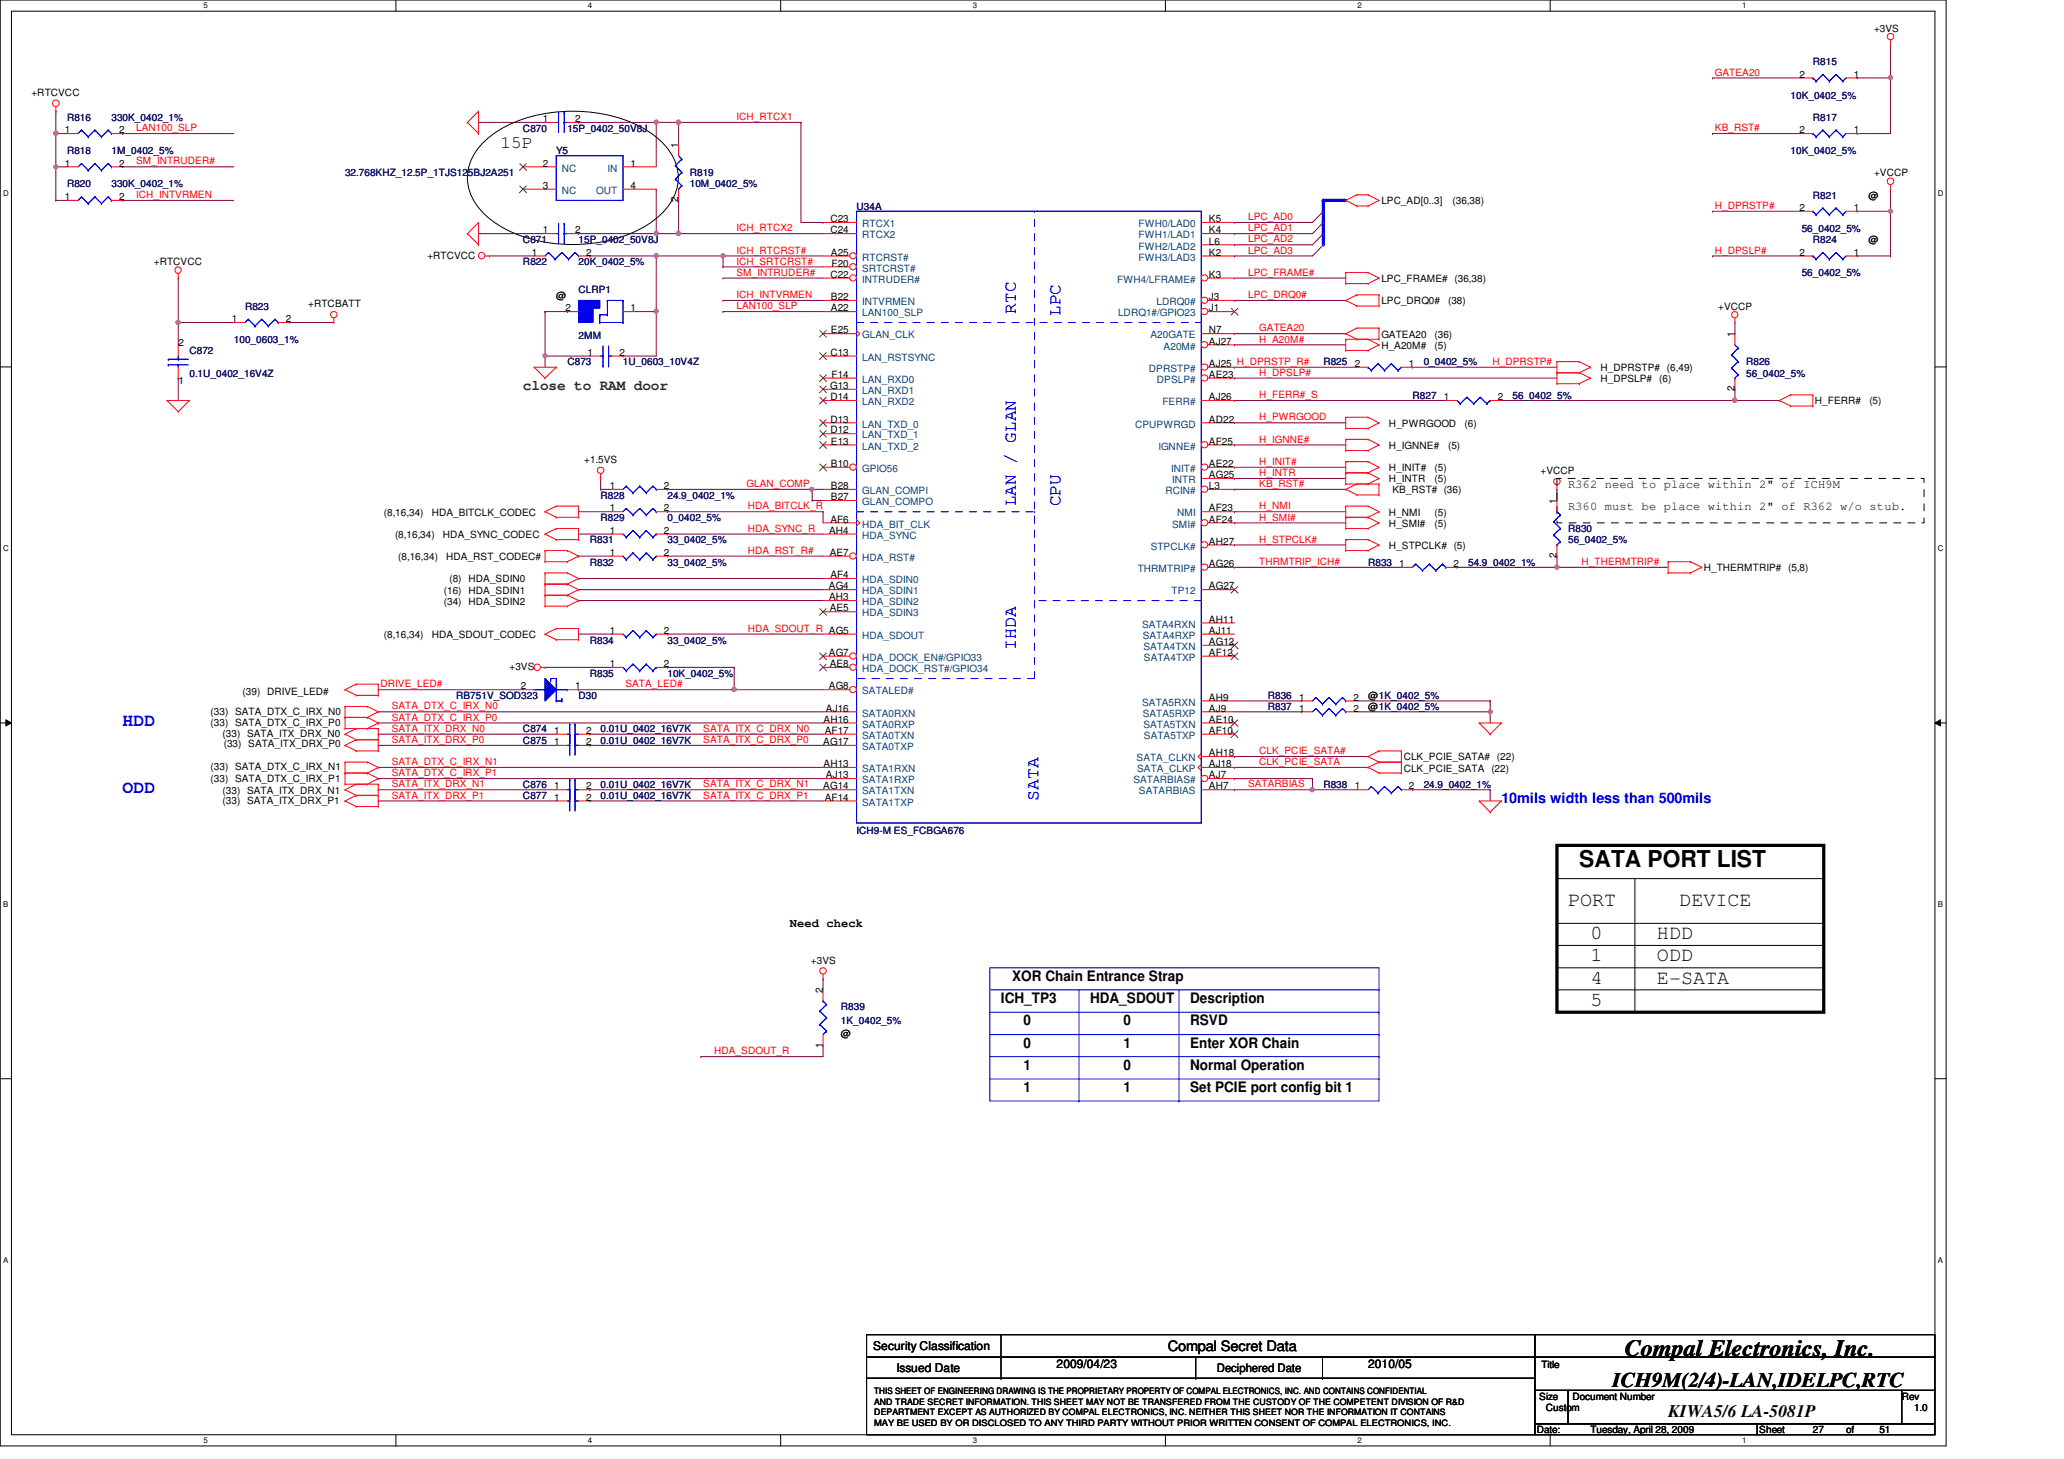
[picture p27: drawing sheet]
<svg xmlns="http://www.w3.org/2000/svg" width="297mm" height="210mm" viewBox="0 0 297 210" stroke-linecap="round" stroke-linejoin="round" font-family="sans-serif">
<defs><g id="words">
<g font-size="3.3">
<text x="227.3" y="124.8">SATA PORT LIST</text>
<text x="233.8" y="195.1">Compal Electronics, Inc.</text>
</g>
<text font-size="3" x="232.1" y="199.6">ICH9M(2/4)-LAN,IDELPC,RTC</text>
<g font-size="2.9">
<text x="225.7" y="130.3">PORT</text>
<text x="241.7" y="130.3">DEVICE</text>
<text x="228.9" y="135.1">0</text>
<text x="238.5" y="135.1">HDD</text>
<text x="228.9" y="138.3">1</text>
<text x="228.9" y="141.5">4</text>
<text x="238.5" y="138.3">ODD</text>
<text x="238.5" y="141.5">E-SATA</text>
<text x="228.9" y="144.7">5</text>
</g>
<g font-size="2.5">
<text x="72" y="21.3">15P</text>
<text x="240.1" y="203.9">KIWA5/6 LA-5081P</text>
</g>
<g font-size="2.5" fill="#00f">
<text x="146.2" y="45.1" transform="rotate(-90 146.2 45.1)">RTC</text>
<text x="152.6" y="45.5" transform="rotate(-90 152.6 45.5)">LPC</text>
<text x="146.2" y="72.8" transform="rotate(-90 146.2 72.8)">LAN / GLAN</text>
<text x="152.6" y="72.8" transform="rotate(-90 152.6 72.8)">CPU</text>
<text x="146.2" y="93.5" transform="rotate(-90 146.2 93.5)">IHDA</text>
<text x="17.6" y="104.5">HDD</text>
<text x="17.6" y="114.1">ODD</text>
<text x="149.4" y="115.2" transform="rotate(-90 149.4 115.2)">SATA</text>
</g>
<text font-size="2.1" fill="#008000" x="75.3" y="56.1">close to RAM door</text>
<text font-size="2.1" fill="#00f" x="216.1" y="115.5">10mils width less than 500mils</text>
<g font-size="2.1">
<text x="145.7" y="141.1">XOR Chain Entrance Strap</text>
<text x="144.1" y="144.3">ICH_TP3</text>
<text x="147.3" y="147.5">0</text>
<text x="156.9" y="144.3">HDA_SDOUT</text>
<text x="161.7" y="147.5">0</text>
<text x="171.3" y="147.5">RSVD</text>
<text x="171.3" y="144.3">Description</text>
<text x="147.3" y="150.7">0</text>
<text x="147.3" y="153.9">1</text>
<text x="161.7" y="153.9">0</text>
<text x="161.7" y="150.7">1</text>
<text x="171.3" y="150.7">Enter XOR Chain</text>
<text x="171.3" y="153.9">Normal Operation</text>
<text x="147.3" y="157.1">1</text>
<text x="161.7" y="157.1">1</text>
<text x="171.3" y="157.1">Set PCIE port config bit 1</text>
<text x="168.1" y="194.4">Compal Secret Data</text>
</g>
<g font-size="1.7">
<text x="225.7" y="70.2">R362 need to place within 2&quot; of ICH9M</text>
<text x="225.7" y="73.4">R360 must be place within 2&quot; of R362 w/o stub.</text>
<text x="113.7" y="133.3">Need check</text>
<text x="125.7" y="194.3">Security Classification</text>
<text x="129" y="197.3">Issued Date</text>
<text x="152.1" y="196.8">2009/04/23</text>
<text x="175.1" y="197.4">Deciphered Date</text>
<text x="196.9" y="196.8">2010/05</text>
</g>
<g font-size="1.4">
<text x="269.7" y="4.6">+3VS</text>
<text x="259" y="11.2">2</text>
<text x="266.8" y="11.2">1</text>
<text x="4.5" y="13.8">+RTCVCC</text>
<text x="78.1" y="17.6">1</text>
<text x="82.8" y="17.6">2</text>
<text x="9.4" y="19.2">1</text>
<text x="9.4" y="24">1</text>
<text x="17.1" y="19.2">2</text>
<text x="17.1" y="24">2</text>
<text x="78.1" y="24">2</text>
<text x="90.8" y="24">1</text>
<text x="97.6" y="21.3" transform="rotate(-90 97.6 21.3)">1</text>
<text x="259" y="19.2">2</text>
<text x="266.8" y="19.2">1</text>
<text x="9.4" y="28.8">1</text>
<text x="17.1" y="28.8">2</text>
<text x="78.1" y="27.2">3</text>
<text x="90.8" y="27.2">4</text>
<text x="97.6" y="29.1" transform="rotate(-90 97.6 29.1)">2</text>
<text x="198.8" y="29.4">LPC_AD[0..3]</text>
<text x="209" y="29.4">(36,38)</text>
<text x="268.9" y="28.6">@</text>
<text x="269.7" y="25.4">+VCCP</text>
<text x="78.1" y="33.6">1</text>
<text x="82.8" y="33.6">2</text>
<text x="119.5" y="32">C23</text>
<text x="119.5" y="33.6">C24</text>
<text x="174" y="32">K5</text>
<text x="174" y="33.6">K4</text>
<text x="174" y="35.2">L6</text>
<text x="259" y="30.4">2</text>
<text x="266.8" y="30.4">1</text>
<text x="268.9" y="35">@</text>
<text x="22.1" y="38.2">+RTCVCC</text>
<text x="61.5" y="37.2">+RTCVCC</text>
<text x="76.5" y="36.8">1</text>
<text x="84.4" y="36.8">2</text>
<text x="119.5" y="40">C22</text>
<text x="119.6" y="36.8">A25</text>
<text x="119.7" y="38.4">F20</text>
<text x="174" y="36.8">K2</text>
<text x="174" y="40">K3</text>
<text x="198.8" y="40.6">LPC_FRAME# (36,38)</text>
<text x="259" y="36.8">2</text>
<text x="266.8" y="36.8">1</text>
<text x="33.4" y="46.4">1</text>
<text x="41.1" y="46.4">2</text>
<text x="44.4" y="44.2">+RTCBATT</text>
<text x="80" y="43">@</text>
<text x="81.4" y="44.8">2</text>
<text x="90.8" y="44.8">1</text>
<text x="119.6" y="43.2">B22</text>
<text x="119.6" y="44.8">A22</text>
<text x="119.6" y="48">E25</text>
<text x="174" y="43.2">J3</text>
<text x="174" y="44.8">J1</text>
<text x="174" y="48">N7</text>
<text x="198.8" y="43.8">LPC_DRQ0#</text>
<text x="208.4" y="43.8">(38)</text>
<text x="247.3" y="44.6">+VCCP</text>
<text x="25.7" y="49.8">2</text>
<text x="84.5" y="51.2">1</text>
<text x="89.2" y="51.2">2</text>
<text x="119.5" y="51.2">C13</text>
<text x="174" y="49.6">AJ27</text>
<text x="174" y="52.8">AJ25 H_DPRSTP_R#</text>
<text x="195" y="52.8">2</text>
<text x="198.8" y="48.6">GATEA20</text>
<text x="198.8" y="50.2">H_A20M#</text>
<text x="202.8" y="52.8">1</text>
<text x="206.5" y="50.2">(5)</text>
<text x="206.5" y="48.6">(36)</text>
<text x="230.3" y="53.4">H_DPRSTP# (6,49)</text>
<text x="249.6" y="48.5" transform="rotate(-90 249.6 48.5)">1</text>
<text x="25.7" y="55.3">1</text>
<text x="119.5" y="56">G13</text>
<text x="119.5" y="57.6">D14</text>
<text x="119.7" y="54.4">F14</text>
<text x="174" y="54.4">AE23</text>
<text x="174" y="57.6">AJ26</text>
<text x="207.8" y="57.6">1</text>
<text x="215.6" y="57.6">2</text>
<text x="230.3" y="55">H_DPSLP#</text>
<text x="238.8" y="55">(6)</text>
<text x="249.6" y="56.3" transform="rotate(-90 249.6 56.3)">2</text>
<text x="261.2" y="58.2">H_FERR#</text>
<text x="269" y="58.2">(5)</text>
<text x="119.5" y="60.8">D13</text>
<text x="119.5" y="62.4">D12</text>
<text x="119.6" y="64">E13</text>
<text x="174" y="60.8">AD22</text>
<text x="174" y="64">AF25</text>
<text x="199.9" y="61.4">H_PWRGOOD</text>
<text x="199.9" y="64.6">H_IGNNE#</text>
<text x="208.4" y="64.6">(5)</text>
<text x="210.8" y="61.4">(6)</text>
<text x="84.1" y="66.6">+1.5VS</text>
<text x="87.8" y="70.4">1</text>
<text x="95.5" y="70.4">2</text>
<text x="119.6" y="70.4">B28</text>
<text x="119.6" y="72">B27</text>
<text x="119.6" y="67.2">B10</text>
<text x="174" y="67.2">AE22</text>
<text x="174" y="68.8">AG25</text>
<text x="174" y="70.4">L3</text>
<text x="199.9" y="67.8">H_INIT#</text>
<text x="199.9" y="69.4">H_INTR</text>
<text x="200.4" y="71">KB_RST# (36)</text>
<text x="206.5" y="67.8">(5)</text>
<text x="206.5" y="69.4">(5)</text>
<text x="221.7" y="68.2">+VCCP</text>
<text x="55.2" y="74.2">(8,16,34)</text>
<text x="56.9" y="77.4">(8,16,34)</text>
<text x="62.1" y="74.2">HDA_BITCLK_CODEC</text>
<text x="63.8" y="77.4">HDA_SYNC_CODEC</text>
<text x="87.8" y="73.6">1</text>
<text x="87.8" y="76.8">1</text>
<text x="95.5" y="73.6">2</text>
<text x="95.5" y="76.8">2</text>
<text x="119.3" y="76.8">AH4</text>
<text x="119.5" y="75.2">AF6</text>
<text x="174" y="73.6">AF23</text>
<text x="174" y="75.2">AF24</text>
<text x="199.9" y="74.2">H_NMI</text>
<text x="199.9" y="75.8">H_SMI#</text>
<text x="206.5" y="74.2">(5)</text>
<text x="206.5" y="75.8">(5)</text>
<text x="224" y="72.5" transform="rotate(-90 224 72.5)">1</text>
<text x="57.3" y="80.6">(8,16,34)</text>
<text x="64.2" y="80.6">HDA_RST_CODEC#</text>
<text x="64.7" y="83.8">(8) HDA_SDIN0</text>
<text x="87.8" y="80">1</text>
<text x="95.5" y="80">2</text>
<text x="119.4" y="80">AE7</text>
<text x="119.5" y="83.2">AF4</text>
<text x="174" y="78.4">AH27</text>
<text x="174" y="81.6">AG26</text>
<text x="199.9" y="79">H_STPCLK# (5)</text>
<text x="201.4" y="81.6">1</text>
<text x="209.2" y="81.6">2</text>
<text x="224" y="80.3" transform="rotate(-90 224 80.3)">2</text>
<text x="245.2" y="82.2">H_THERMTRIP# (5,8)</text>
<text x="63.9" y="85.4">(16) HDA_SDIN1</text>
<text x="63.9" y="87">(34) HDA_SDIN2</text>
<text x="119.3" y="84.8">AG4</text>
<text x="119.3" y="86.4">AH3</text>
<text x="119.4" y="88">AE5</text>
<text x="174" y="89.6">AH11</text>
<text x="174" y="84.8">AG27</text>
<text x="55.2" y="91.8">(8,16,34)</text>
<text x="62.1" y="91.8">HDA_SDOUT_CODEC</text>
<text x="87.8" y="91.2">1</text>
<text x="87.8" y="96">1</text>
<text x="95.5" y="91.2">2</text>
<text x="95.5" y="96">2</text>
<text x="119.3" y="94.4">AG7</text>
<text x="119.4" y="96">AE8</text>
<text x="174" y="91.2">AJ11</text>
<text x="174" y="92.8">AG12</text>
<text x="174" y="94.4">AF12</text>
<text x="34.9" y="99.9">(39) DRIVE_LED#</text>
<text x="73.3" y="96.4">+3VS</text>
<text x="75" y="99.2">2</text>
<text x="82.8" y="99.2">1</text>
<text x="119.3" y="99.2">AG8</text>
<text x="174" y="100.8">AH9</text>
<text x="187" y="100.8">1</text>
<text x="194.8" y="100.8">2</text>
<text x="196.9" y="100.6">@1K_0402_5%</text>
<text x="30.3" y="102.8">(33) SATA_DTX_C_IRX_N0</text>
<text x="30.3" y="104.4">(33) SATA_DTX_C_IRX_P0</text>
<text x="32" y="106">(33) SATA_ITX_DRX_N0</text>
<text x="32.2" y="107.4">(33) SATA_ITX_DRX_P0</text>
<text x="79.8" y="107.2">1</text>
<text x="79.8" y="105.6">1</text>
<text x="84.4" y="107.2">2</text>
<text x="84.4" y="105.6">2</text>
<text x="118.5" y="107.2">AG17</text>
<text x="118.5" y="104">AH16</text>
<text x="118.7" y="105.6">AF17</text>
<text x="118.9" y="102.4">AJ16</text>
<text x="174" y="102.4">AJ9</text>
<text x="174" y="104">AE10</text>
<text x="174" y="105.6">AF10</text>
<text x="187" y="102.4">1</text>
<text x="194.8" y="102.4">2</text>
<text x="196.9" y="102.2">@1K_0402_5%</text>
<text x="30.3" y="110.8">(33) SATA_DTX_C_IRX_N1</text>
<text x="30.3" y="112.4">(33) SATA_DTX_C_IRX_P1</text>
<text x="79.8" y="113.6">1</text>
<text x="84.4" y="113.6">2</text>
<text x="118.5" y="113.6">AG14</text>
<text x="118.5" y="110.4">AH13</text>
<text x="118.9" y="112">AJ13</text>
<text x="174" y="108.8">AH18</text>
<text x="174" y="110.4">AJ18</text>
<text x="174" y="112">AJ7</text>
<text x="174" y="113.6">AH7</text>
<text x="195" y="113.6">1</text>
<text x="202" y="109.4">CLK_PCIE_SATA# (22)</text>
<text x="202" y="111">CLK_PCIE_SATA (22)</text>
<text x="202.8" y="113.6">2</text>
<text x="32" y="114.2">(33) SATA_ITX_DRX_N1</text>
<text x="32" y="115.6">(33) SATA_ITX_DRX_P1</text>
<text x="79.8" y="115.2">1</text>
<text x="84.4" y="115.2">2</text>
<text x="118.7" y="115.2">AF14</text>
<text x="116.7" y="138.6">+3VS</text>
<text x="118.4" y="142.9" transform="rotate(-90 118.4 142.9)">2</text>
<text x="121" y="149.2">@</text>
<text x="118.4" y="150.7" transform="rotate(-90 118.4 150.7)">1</text>
<text x="221.8" y="196.8">Title</text>
<text x="221.5" y="201.4">Size</text>
<text x="222.5" y="203">Custom</text>
<text x="226.3" y="201.4">Document Number</text>
<text x="273.7" y="201.4">Rev</text>
<text x="275.5" y="203">1.0</text>
<text x="221.2" y="206.2">Date:</text>
<text x="228.9" y="206.2">Tuesday, April 28, 2009</text>
<text x="253.2" y="206.2">Sheet</text>
<text x="260.9" y="206.2">27</text>
<text x="265.7" y="206.2">of</text>
<text x="270.5" y="206.2">51</text>
</g>
<g font-size="1.4" fill="#f00">
<text x="246.8" y="10.9">GATEA20</text>
<text x="106" y="17.3">ICH_RTCX1</text>
<text x="19.6" y="23.7">SM_INTRUDER#</text>
<text x="19.6" y="18.9">LAN100_SLP</text>
<text x="246.8" y="18.9">KB_RST#</text>
<text x="19.6" y="28.5">ICH_INTVRMEN</text>
<text x="106" y="33.3">ICH_RTCX2</text>
<text x="179.6" y="31.7">LPC_AD0</text>
<text x="179.6" y="34.9">LPC_AD2</text>
<text x="179.6" y="33.3">LPC_AD1</text>
<text x="246.8" y="30.1">H_DPRSTP#</text>
<text x="106" y="39.7">SM_INTRUDER#</text>
<text x="106" y="36.5">ICH_RTCRST#</text>
<text x="106" y="38.1">ICH_SRTCRST#</text>
<text x="179.6" y="39.7">LPC_FRAME#</text>
<text x="179.6" y="36.5">LPC_AD3</text>
<text x="246.8" y="36.5">H_DPSLP#</text>
<text x="106" y="42.9">ICH_INTVRMEN</text>
<text x="106" y="44.5">LAN100_SLP</text>
<text x="179.6" y="42.9">LPC_DRQ0#</text>
<text x="181.2" y="47.7">GATEA20</text>
<text x="181.2" y="49.3">H_A20M#</text>
<text x="214.8" y="52.5">H_DPRSTP#</text>
<text x="181.2" y="54.1">H_DPSLP#</text>
<text x="181.2" y="57.3">H_FERR#_S</text>
<text x="181.2" y="63.7">H_IGNNE#</text>
<text x="181.2" y="60.5">H_PWRGOOD</text>
<text x="107.4" y="70.1">GLAN_COMP</text>
<text x="181.2" y="66.9">H_INIT#</text>
<text x="181.2" y="68.5">H_INTR</text>
<text x="181.2" y="70.1">KB_RST#</text>
<text x="107.6" y="76.5">HDA_SYNC_R</text>
<text x="107.6" y="73.3">HDA_BITCLK_R</text>
<text x="181.2" y="74.9">H_SMI#</text>
<text x="181.2" y="73.3">H_NMI</text>
<text x="107.6" y="79.7">HDA_RST_R#</text>
<text x="181.2" y="78.1">H_STPCLK#</text>
<text x="181.2" y="81.3">THRMTRIP_ICH#</text>
<text x="227.6" y="81.3">H_THERMTRIP#</text>
<text x="107.6" y="90.9">HDA_SDOUT_R AG5</text>
<text x="54.8" y="98.9">DRIVE_LED#</text>
<text x="90" y="98.9">SATA_LED#</text>
<text x="56.4" y="102.1">SATA_DTX_C_IRX_N0</text>
<text x="56.4" y="103.7">SATA_DTX_C_IRX_P0</text>
<text x="56.4" y="106.9">SATA_ITX_DRX_P0</text>
<text x="56.4" y="105.3">SATA_ITX_DRX_N0</text>
<text x="101.2" y="105.3">SATA_ITX_C_DRX_N0</text>
<text x="101.2" y="106.9">SATA_ITX_C_DRX_P0</text>
<text x="56.4" y="113.3">SATA_ITX_DRX_N1</text>
<text x="56.4" y="110.1">SATA_DTX_C_IRX_N1</text>
<text x="56.4" y="111.7">SATA_DTX_C_IRX_P1</text>
<text x="101.2" y="113.3">SATA_ITX_C_DRX_N1</text>
<text x="179.6" y="113.3">SATARBIAS</text>
<text x="181.2" y="108.5">CLK_PCIE_SATA#</text>
<text x="181.2" y="110.1">CLK_PCIE_SATA</text>
<text x="56.4" y="114.9">SATA_ITX_DRX_P1</text>
<text x="101.2" y="114.9">SATA_ITX_C_DRX_P1</text>
<text x="102.8" y="151.7">HDA_SDOUT_R</text>
</g>
<g font-size="1.4" fill="#000080">
<text x="260.9" y="9.4">R815</text>
<text x="9.6" y="17.4">R816</text>
<text x="16" y="17.4">330K_0402_1%</text>
<text x="257.7" y="14.2">10K_0402_5%</text>
<text x="260.9" y="17.4">R817</text>
<text x="9.6" y="22.2">R818</text>
<text x="16" y="22.2">1M_0402_5%</text>
<text x="75.3" y="19">C870</text>
<text x="80" y="22.2">Y5</text>
<text x="81.7" y="19">15P_0402_50V8J</text>
<text x="257.7" y="22.2">10K_0402_5%</text>
<text x="9.6" y="27">R820</text>
<text x="16" y="27">330K_0402_1%</text>
<text x="49.7" y="25.4">32.768KHZ_12.5P_1TJS125BJ2A251</text>
<text x="99.3" y="25.4">R819</text>
<text x="99.3" y="27">10M_0402_5%</text>
<text x="260.9" y="28.6">R821</text>
<text x="75.3" y="35">C871</text>
<text x="83.3" y="35">15P_0402_50V8J</text>
<text x="123.3" y="30.2">U34A</text>
<text x="259.3" y="33.4">56_0402_5%</text>
<text x="260.9" y="35">R824</text>
<text x="75.3" y="38.2">R822</text>
<text x="83.3" y="38.2">20K_0402_5%</text>
<text x="259.3" y="39.8">56_0402_5%</text>
<text x="35.3" y="44.6">R823</text>
<text x="83.3" y="42.2">CLRP1</text>
<text x="27.3" y="51">C872</text>
<text x="33.7" y="49.4">100_0603_1%</text>
<text x="81.7" y="52.6">C873</text>
<text x="83.3" y="48.7">2MM</text>
<text x="89.7" y="52.6">1U_0603_10V4Z</text>
<text x="190.5" y="52.6">R825</text>
<text x="204.9" y="52.6">0_0402_5%</text>
<text x="251.3" y="52.6">R826</text>
<text x="27.3" y="54.2">0.1U_0402_16V4Z</text>
<text x="203.3" y="57.4">R827</text>
<text x="217.7" y="57.4">56_0402_5%</text>
<text x="251.3" y="54.2">56_0402_5%</text>
<text x="86.4" y="71.8">R828</text>
<text x="96.1" y="71.8">24.9_0402_1%</text>
<text x="86.4" y="75">R829</text>
<text x="96.1" y="75">0_0402_5%</text>
<text x="225.7" y="76.6">R830</text>
<text x="84.9" y="81.4">R832</text>
<text x="84.9" y="78.2">R831</text>
<text x="96.1" y="81.4">33_0402_5%</text>
<text x="96.1" y="78.2">33_0402_5%</text>
<text x="196.9" y="81.4">R833</text>
<text x="211.3" y="81.4">54.9_0402_1%</text>
<text x="225.7" y="78.2">56_0402_5%</text>
<text x="84.9" y="92.6">R834</text>
<text x="96.1" y="92.6">33_0402_5%</text>
<text x="65.7" y="100.6">RB751V_SOD323</text>
<text x="83.3" y="100.6">D30</text>
<text x="84.9" y="97.4">R835</text>
<text x="96.1" y="97.4">10K_0402_5%</text>
<text x="182.5" y="100.6">R836</text>
<text x="75.3" y="107">C875</text>
<text x="75.3" y="105.4">C874</text>
<text x="86.4" y="107">0.01U_0402_16V7K</text>
<text x="86.4" y="105.4">0.01U_0402_16V7K</text>
<text x="182.5" y="102.2">R837</text>
<text x="75.3" y="113.4">C876</text>
<text x="86.4" y="113.4">0.01U_0402_16V7K</text>
<text x="190.5" y="113.4">R838</text>
<text x="204.9" y="113.4">24.9_0402_1%</text>
<text x="75.3" y="115">C877</text>
<text x="86.4" y="115">0.01U_0402_16V7K</text>
<text x="123.3" y="119.9">ICH9-M ES_FCBGA676</text>
<text x="121" y="145.4">R839</text>
<text x="121" y="147.3">1K_0402_5%</text>
</g>
<g font-size="1.4" fill="#004080">
<text x="80.9" y="27.9">NC</text>
<text x="80.9" y="24.7">NC</text>
<text x="85.8" y="27.9">OUT</text>
<text x="87.4" y="24.7">IN</text>
<text x="124.1" y="32.7">RTCX1</text>
<text x="124.1" y="34.3">RTCX2</text>
<text x="163.9" y="32.7">FWH0/LAD0</text>
<text x="163.9" y="34.3">FWH1/LAD1</text>
<text x="163.9" y="35.9">FWH2/LAD2</text>
<text x="124.1" y="37.5">RTCRST#</text>
<text x="124.1" y="39.1">SRTCRST#</text>
<text x="124.1" y="40.7">INTRUDER#</text>
<text x="160.8" y="40.7">FWH4/LFRAME#</text>
<text x="163.9" y="37.5">FWH3/LAD3</text>
<text x="124.1" y="43.9">INTVRMEN</text>
<text x="124.1" y="45.5">LAN100_SLP</text>
<text x="160.9" y="45.5">LDRQ1#/GPIO23</text>
<text x="166.5" y="43.9">LDRQ0#</text>
<text x="124.1" y="48.7">GLAN_CLK</text>
<text x="124.1" y="51.9">LAN_RSTSYNC</text>
<text x="165.4" y="53.5">DPRSTP#</text>
<text x="165.6" y="48.7">A20GATE</text>
<text x="167.5" y="50.3">A20M#</text>
<text x="124.1" y="55.1">LAN_RXD0</text>
<text x="124.1" y="56.7">LAN_RXD1</text>
<text x="124.1" y="58.3">LAN_RXD2</text>
<text x="166.5" y="55.1">DPSLP#</text>
<text x="167.3" y="58.3">FERR#</text>
<text x="124.1" y="61.5">LAN_TXD_0</text>
<text x="124.1" y="63.1">LAN_TXD_1</text>
<text x="124.1" y="64.7">LAN_TXD_2</text>
<text x="163.4" y="61.5">CPUPWRGD</text>
<text x="166.7" y="64.7">IGNNE#</text>
<text x="124.1" y="71.1">GLAN_COMPI</text>
<text x="124.1" y="67.9">GPIO56</text>
<text x="167.7" y="71.1">RCIN#</text>
<text x="168.6" y="67.9">INIT#</text>
<text x="168.7" y="69.5">INTR</text>
<text x="124.1" y="72.7">GLAN_COMPO</text>
<text x="124.1" y="75.9">HDA_BIT_CLK</text>
<text x="124.1" y="77.5">HDA_SYNC</text>
<text x="168.7" y="75.9">SMI#</text>
<text x="169.4" y="74.3">NMI</text>
<text x="124.1" y="80.7">HDA_RST#</text>
<text x="124.1" y="83.9">HDA_SDIN0</text>
<text x="163.7" y="82.3">THRMTRIP#</text>
<text x="165.6" y="79.1">STPCLK#</text>
<text x="124.1" y="85.5">HDA_SDIN1</text>
<text x="124.1" y="87.1">HDA_SDIN2</text>
<text x="124.1" y="88.7">HDA_SDIN3</text>
<text x="168.6" y="85.5">TP12</text>
<text x="124.1" y="91.9">HDA_SDOUT</text>
<text x="124.1" y="95.1">HDA_DOCK_EN#/GPIO33</text>
<text x="164.4" y="90.3">SATA4RXN</text>
<text x="164.5" y="91.9">SATA4RXP</text>
<text x="164.5" y="93.5">SATA4TXN</text>
<text x="164.6" y="95.1">SATA4TXP</text>
<text x="124.1" y="96.7">HDA_DOCK_RST#/GPIO34</text>
<text x="124.1" y="99.9">SATALED#</text>
<text x="164.4" y="101.5">SATA5RXN</text>
<text x="124.1" y="103.1">SATA0RXN</text>
<text x="124.1" y="104.7">SATA0RXP</text>
<text x="124.1" y="106.3">SATA0TXN</text>
<text x="124.1" y="107.9">SATA0TXP</text>
<text x="164.5" y="103.1">SATA5RXP</text>
<text x="164.5" y="104.7">SATA5TXN</text>
<text x="164.6" y="106.3">SATA5TXP</text>
<text x="124.1" y="111.1">SATA1RXN</text>
<text x="124.1" y="112.7">SATA1RXP</text>
<text x="163.1" y="112.7">SATARBIAS#</text>
<text x="163.6" y="109.5">SATA_CLKN</text>
<text x="163.7" y="111.1">SATA_CLKP</text>
<text x="124.1" y="114.3">SATA1TXN</text>
<text x="124.1" y="115.9">SATA1TXP</text>
<text x="163.9" y="114.3">SATARBIAS</text>
</g>
<g font-size="1.3">
<text x="125.8" y="203.6">DEPARTMENT EXCEPT AS AUTHORIZED BY COMPAL ELECTRONICS, INC. NEITHER THIS SHEET NOR THE INFORMATION IT CONTAINS</text>
<text x="125.8" y="200.6">THIS SHEET OF ENGINEERING DRAWING IS THE PROPRIETARY PROPERTY OF COMPAL ELECTRONICS, INC. AND CONTAINS CONFIDENTIAL</text>
<text x="125.8" y="202.1">AND TRADE SECRET INFORMATION. THIS SHEET MAY NOT BE TRANSFERED FROM THE CUSTODY OF THE COMPETENT DIVISION OF R&amp;D</text>
<text x="125.8" y="205.1">MAY BE USED BY OR DISCLOSED TO ANY THIRD PARTY WITHOUT PRIOR WRITTEN CONSENT OF COMPAL ELECTRONICS, INC.</text>
</g>
<g font-size="1.1">
<text x="29.3" y="1.1">5</text>
<text x="84.6" y="1.1">4</text>
<text x="140" y="1.1">3</text>
<text x="195.4" y="1.1">2</text>
<text x="250.7" y="1.1">1</text>
<text x=".5" y="28.2">D</text>
<text x="278.9" y="28.2">D</text>
<text x=".5" y="79.3">C</text>
<text x="278.9" y="79.3">C</text>
<text x=".5" y="130.6">B</text>
<text x="278.9" y="130.6">B</text>
<text x=".5" y="181.7">A</text>
<text x="278.9" y="181.7">A</text>
<text x="29.3" y="207.6">5</text>
<text x="84.6" y="207.6">4</text>
<text x="140" y="207.6">3</text>
<text x="195.4" y="207.6">2</text>
<text x="250.7" y="207.6">1</text>
</g>
</g></defs>
<path d="M0 0h280.1v208h-280.1zM1.6 1.6h276.9v204.8h-276.9z" fill="none" stroke="#000" stroke-width=".14"/>
<g fill="#fff">
<path d="M29.3 .2h.6v1.2h-.6z"/>
<path d="M29.3 206.6h.6v1.2h-.6z"/>
</g>
<path d="M57 0v1.6M57 206.4v1.6" fill="none" stroke="#000" stroke-width=".14"/>
<g fill="#fff">
<path d="M84.6 .2h.6v1.2h-.6z"/>
<path d="M84.6 206.6h.6v1.2h-.6z"/>
</g>
<path d="M112.3 0v1.6M112.3 206.4v1.6" fill="none" stroke="#000" stroke-width=".14"/>
<g fill="#fff">
<path d="M140 .2h.6v1.2h-.6z"/>
<path d="M140 206.6h.6v1.2h-.6z"/>
</g>
<path d="M167.7 0v1.6M167.7 206.4v1.6" fill="none" stroke="#000" stroke-width=".14"/>
<g fill="#fff">
<path d="M195.4 .2h.6v1.2h-.6z"/>
<path d="M195.4 206.6h.6v1.2h-.6z"/>
</g>
<path d="M223.1 0v1.6M223.1 206.4v1.6" fill="none" stroke="#000" stroke-width=".14"/>
<g fill="#fff">
<path d="M250.7 .2h.6v1.2h-.6z"/>
<path d="M250.7 206.6h.6v1.2h-.6z"/>
<path d="M.5 27.2h.7v1.2h-.7z"/>
<path d="M278.9 27.2h.8v1.2h-.8z"/>
<path d="M.5 78.4h.7v1.1h-.7z"/>
<path d="M278.9 78.4h.8v1.1h-.8z"/>
</g>
<path d="M0 52.8h1.6M278.5 52.8h1.6" fill="none" stroke="#000" stroke-width=".14"/>
<g fill="#fff">
<path d="M.5 129.6h.7v1.2h-.7z"/>
<path d="M278.9 129.6h.7v1.2h-.7z"/>
</g>
<path d="M0 104h1.6M.8 103.5l.8 .5-.8 .4zM278.5 104l.8-.5v.9zM278.5 104h1.6" fill="none" stroke="#000" stroke-width=".14"/>
<path d="M.8 103.5l.8 .5-.8 .4zM278.5 104l.8-.5v.9z" fill="#000"/>
<g fill="#fff">
<path d="M.5 180.8h.7v1.1h-.7z"/>
<path d="M278.9 180.8h.7v1.1h-.7z"/>
</g>
<path d="M0 155.2h1.6M278.5 155.2h1.6" fill="none" stroke="#000" stroke-width=".14"/>
<g fill="none" stroke="#800040" stroke-width=".14">
<path d="M104.1 40h.1M104.1 40h14.3M177.7 49.6h.1M177.7 40h.1M177.7 52.8h.1M177.7 48h.1M177.7 49.6h16M177.7 40h16M177.7 52.8h17.6M177.7 48h16M203.3 52.8h.1M203.3 52.8h20.8"/>
<path d="M177.7 67.2h.1M177.7 64h.1M177.7 68.8h.1M177.7 75.2h.1M177.7 73.6h.1M177.7 78.4h.1M177.7 60.8h.1M177.7 67.2h16M177.7 64h16M177.7 68.8h16M177.7 75.2h16M177.7 73.6h16"/>
<path d="M177.7 78.4h16M177.7 60.8h16M177.7 81.6h.1M177.7 81.6h24M224.1 81.6h.1M224.1 81.6h16"/>
</g>
<circle cx="224.1" cy="81.6" r=".31" fill="#f0f"/>
<circle cx="224.1" cy="81.6" r=".31" fill="none" stroke="#f0f" stroke-width=".14"/>
<g fill="none" stroke="#800040" stroke-width=".14">
<path d="M96.1 76.8h.1M96.1 73.6h.1M96.1 76.8h22.3M96.1 73.6h22.3M116.9 70.4h.1M116.9 70.4h1.5M118.4 73.6h.1M118.4 73.6v1.6M78.4 96h.1M78.4 96h9.6M83.3 91.2h.1M83.3 91.2h4.7"/>
<path d="M96.1 91.2h.1M96.1 80h.1M96.1 91.2h22.3M96.1 80h22.3M100.9 152h.1M118.4 150.4h.1M118.4 140.8h.1M118.4 140.8v1.6M118.4 150.4v1.6h-17.5"/>
</g>
<circle cx="116.8" cy="70.4" r=".3" fill="#f0f"/>
<circle cx="116.8" cy="70.4" r=".3" fill="none" stroke="#f0f" stroke-width=".14"/>
<g fill="none" stroke="#800040" stroke-width=".14">
<path d="M104.1 43.2h.1M104.1 43.2h14.3M177.7 54.4h.1M177.7 54.4h46.4M96.1 70.4h.1M96.1 70.4h20.8M116.9 72h.1M116.9 70.4h.1M116.9 72h1.5M116.9 70.4v1.6M177.7 70.4h.1M177.7 70.4h16"/>
<path d="M177.7 112h.1M177.7 112h11.2M188.9 113.6h.1M188.9 113.6h6.4"/>
</g>
<circle cx="188.8" cy="113.6" r=".31" fill="#f0f"/>
<circle cx="188.8" cy="113.6" r=".31" fill="none" stroke="#f0f" stroke-width=".14"/>
<g fill="none" stroke="#800040" stroke-width=".14">
<path d="M8 16h.1M8 19.2h.1M8 16v8M17.6 19.2h.1M17.6 19.2h16.1M8 28.8h.1M8 28.8h1.6M17.6 28.8h.1M17.6 24h.1M17.6 28.8h16.1M17.6 24h16.1M104.1 44.8h.1"/>
<path d="M104.1 44.8h14.3M177.7 43.2h.1M177.7 43.2h16M96.1 96h.1M96.1 96h9.6M177.7 113.6h.1M177.7 108.8h.1M177.7 108.8h19.2M188.9 112h.1M188.9 112v1.6h-11.2"/>
</g>
<circle cx="8" cy="19.2" r=".3" fill="#f0f"/>
<circle cx="8" cy="19.2" r=".3" fill="none" stroke="#f0f" stroke-width=".14"/>
<path d="M8 19.2h.1M8 19.2h1.6" fill="none" stroke="#800040" stroke-width=".14"/>
<circle cx="8" cy="19.2" r=".3" fill="#f0f"/>
<circle cx="8" cy="19.2" r=".3" fill="none" stroke="#f0f" stroke-width=".14"/>
<path d="M8 24h.1M8 24h1.6M8 24v4.8M70.4 36.8h.1M70.4 36.8h6.5" fill="none" stroke="#800040" stroke-width=".14"/>
<circle cx="8" cy="24" r=".3" fill="#f0f"/>
<circle cx="8" cy="24" r=".3" fill="none" stroke="#f0f" stroke-width=".14"/>
<path d="M104.1 36.8h.1M104.1 36.8h14.3" fill="none" stroke="#800040" stroke-width=".14"/>
<circle cx="104.1" cy="36.8" r=".3" fill="#f0f"/>
<circle cx="104.1" cy="36.8" r=".3" fill="none" stroke="#f0f" stroke-width=".14"/>
<path d="M78.4 51.2h.1M78.4 51.2v1.6" fill="none" stroke="#800040" stroke-width=".14"/>
<circle cx="78.4" cy="51.2" r=".3" fill="#f0f"/>
<circle cx="78.4" cy="51.2" r=".3" fill="none" stroke="#f0f" stroke-width=".14"/>
<path d="M94.4 44.8h.1M94.4 44.8v6.4M203.3 113.6h.1M203.3 113.6h11.2" fill="none" stroke="#800040" stroke-width=".14"/>
<circle cx="94.4" cy="44.8" r=".3" fill="#f0f"/>
<circle cx="94.4" cy="44.8" r=".3" fill="none" stroke="#f0f" stroke-width=".14"/>
<path d="M84.9 36.8h.1M84.9 36.8h9.5M104.1 38.4h.1M104.1 38.4h14.3M89.7 51.2h.1M89.7 51.2h4.7M105.7 99.2h.1M105.7 99.2h12.7" fill="none" stroke="#800040" stroke-width=".14"/>
<circle cx="105.6" cy="99.2" r=".31" fill="#f0f"/>
<circle cx="105.6" cy="99.2" r=".31" fill="none" stroke="#f0f" stroke-width=".14"/>
<path d="M246.5 30.4h.1M246.5 36.8h.1M246.5 30.4h12.8M246.5 36.8h12.8M267.3 30.4h.1M267.3 36.8h.1M267.3 36.8h4.8M272.1 27.2h.1M272.1 27.2v3.2h-4.8M177.7 100.8h9.6M187.3 100.8h.1" fill="none" stroke="#800040" stroke-width=".14"/>
<circle cx="272.1" cy="30.4" r=".3" fill="#f0f"/>
<circle cx="272.1" cy="30.4" r=".3" fill="none" stroke="#f0f" stroke-width=".14"/>
<path d="M177.7 32h.1M177.7 36.8h.1M177.7 35.2h.1M177.7 32h11.2M177.7 36.8h11.2M177.7 35.2h11.2" fill="none" stroke="#800040" stroke-width=".14"/>
<path d="M190.5 28.8h3.2" fill="none" stroke="#00f" stroke-width=".47"/>
<circle cx="190.5" cy="28.8" r=".23" fill="#00f"/>
<path d="M246.5 19.2h.1M246.5 11.2h.1M246.5 19.2h12.8M246.5 11.2h12.8M267.3 19.2h.1M267.3 11.2h.1M267.3 11.2h4.8M272.1 11.2h.1M272.1 6.4h.1M272.1 6.4v12.8h-4.8M177.7 33.6h.1M177.7 33.6h11.2" fill="none" stroke="#800040" stroke-width=".14"/>
<circle cx="272.1" cy="11.2" r=".3" fill="#f0f"/>
<circle cx="272.1" cy="11.2" r=".3" fill="none" stroke="#f0f" stroke-width=".14"/>
<path d="M25.7 46.4h.1M25.7 46.4v3.2" fill="none" stroke="#800040" stroke-width=".14"/>
<circle cx="25.6" cy="46.4" r=".31" fill="#f0f"/>
<circle cx="25.6" cy="46.4" r=".31" fill="none" stroke="#f0f" stroke-width=".14"/>
<g fill="none" stroke="#800040" stroke-width=".14">
<path d="M94.4 36.8h.1M94.4 33.6h.1M94.4 36.8h9.7M94.4 33.6h3.3M104.1 36.8h.1M104.1 36.8v1.6M25.7 46.4h.1M25.7 54.4h.1M25.7 40h.1M25.7 46.4h8M25.7 40v6.4M25.7 54.4v3.2"/>
<path d="M41.7 46.4h.1M41.7 46.4h6.3M78.4 44.8h.1M78.4 51.2h.1M78.4 44.8v6.4M78.4 51.2h6.5M86.4 68.8h.1M86.4 70.4h.1M86.4 68.8v1.6M86.4 70.4h1.6M54.4 102.4h.1M54.4 104h.1"/>
<path d="M54.4 107.2h.1M54.4 105.6h.1M54.4 115.2h.1M54.4 113.6h.1M54.4 110.4h.1M54.4 112h.1M54.4 110.4h64M54.4 102.4h64M54.4 104h64M54.4 105.6h25.6M54.4 107.2h25.6M54.4 115.2h25.6"/>
<path d="M54.4 113.6h25.6M54.4 112h64M84.9 105.6h.1M84.9 107.2h.1M84.9 113.6h.1M84.9 115.2h.1M84.9 105.6h33.5M84.9 107.2h33.5M84.9 115.2h33.5M84.9 113.6h33.5M177.7 110.4h.1M177.7 110.4h19.2"/>
<path d="M214.5 113.6h.1M214.5 113.6v1.6"/>
</g>
<circle cx="94.4" cy="33.6" r=".31" fill="#f0f"/>
<circle cx="94.4" cy="33.6" r=".31" fill="none" stroke="#f0f" stroke-width=".14"/>
<path d="M97.7 17.6h.1M97.7 17.6h17.6M94.4 27.2h.1M94.4 27.2v6.4M97.7 33.6h.1M97.7 33.6h20.7" fill="none" stroke="#800040" stroke-width=".14"/>
<circle cx="97.6" cy="33.6" r=".32" fill="#f0f"/>
<circle cx="97.6" cy="33.6" r=".32" fill="none" stroke="#f0f" stroke-width=".14"/>
<path d="M94.4 17.6h.1M94.4 17.6h3.3M115.3 17.6h.1M115.3 17.6v14.4" fill="none" stroke="#800040" stroke-width=".14"/>
<circle cx="97.6" cy="17.6" r=".32" fill="#f0f"/>
<circle cx="97.6" cy="17.6" r=".32" fill="none" stroke="#f0f" stroke-width=".14"/>
<circle cx="94.4" cy="17.6" r=".31" fill="#f0f"/>
<circle cx="94.4" cy="17.6" r=".31" fill="none" stroke="#f0f" stroke-width=".14"/>
<g fill="none" stroke="#800040" stroke-width=".14">
<path d="M68.9 17.6h.1M68.9 17.6h9.5M83.3 17.6h.1M83.3 17.6h11.1M94.4 17.6h.1M94.4 17.6v6.4M97.7 17.6h.1M97.7 17.6v3.2M68.9 33.6h.1M68.9 33.6h9.5M83.3 33.6h.1M83.3 33.6h11.1"/>
<path d="M97.7 28.8h.1M97.7 28.8v4.8M115.3 32h3.1M118.4 32h.1M177.7 102.4h9.6M187.3 102.4h.1M195.3 102.4h19.2M195.3 100.8h19.2M214.5 102.4h.1M214.5 100.8h.1M214.5 102.4v1.6"/>
</g>
<circle cx="214.5" cy="102.4" r=".3" fill="#f0f"/>
<circle cx="214.5" cy="102.4" r=".3" fill="none" stroke="#f0f" stroke-width=".14"/>
<path d="M94.4 36.8h.1M94.4 36.8v8M78.4 44.8h3.3M81.7 44.8h.1M91.3 44.8h3.1M94.4 44.8h.1M214.5 100.8h.1M214.5 100.8v1.6" fill="none" stroke="#800040" stroke-width=".14"/>
<circle cx="94.4" cy="36.8" r=".3" fill="#f0f"/>
<circle cx="94.4" cy="36.8" r=".3" fill="none" stroke="#f0f" stroke-width=".14"/>
<g fill="none" stroke="#800040" stroke-width=".14">
<path d="M177.7 57.6h.1M177.7 57.6h30.4M216.1 57.6h33.6M249.7 57.6h.1M83.3 73.6h.1M83.3 76.8h.1M83.3 73.6h4.7M83.3 76.8h4.7M83.3 83.2h.1M83.3 80h.1M83.3 99.2h.1M83.3 84.8h.1"/>
<path d="M83.3 86.4h.1M83.3 83.2h35.1M83.3 80h4.7M83.3 84.8h35.1M83.3 86.4h35.1M105.7 96h.1M105.7 96v3.2h-22.4"/>
</g>
<circle cx="249.7" cy="57.6" r=".32" fill="#f0f"/>
<circle cx="249.7" cy="57.6" r=".32" fill="none" stroke="#f0f" stroke-width=".14"/>
<path d="M249.7 57.6h.1M249.7 48h.1M249.7 57.6h6.4M249.7 46.4v1.6M224.1 72h.1M224.1 70.4v1.6M54.4 99.2h.1M54.4 99.2h20.9M209.7 81.6h.1M224.1 80h.1M224.1 80v1.6h-14.4" fill="none" stroke="#800040" stroke-width=".14"/>
<path d="M190.5 33.6v1.6" fill="none" stroke="#00f" stroke-width=".47"/>
<circle cx="190.5" cy="33.6" r=".23" fill="#00f"/>
<path d="M272.1 36.8h.1M272.1 30.4v6.4" fill="none" stroke="#800040" stroke-width=".14"/>
<path d="M190.5 30.4v1.6" fill="none" stroke="#00f" stroke-width=".47"/>
<circle cx="190.5" cy="30.4" r=".23" fill="#00f"/>
<path d="M190.5 32v1.6" fill="none" stroke="#00f" stroke-width=".47"/>
<circle cx="190.5" cy="32" r=".23" fill="#00f"/>
<path d="M190.5 28.8v1.6" fill="none" stroke="#00f" stroke-width=".47"/>
<circle cx="190.5" cy="28.8" r=".23" fill="#00f"/>
<path d="M190.5 35.2h.1M190.5 33.6h.1M190.5 30.4h.1M190.5 32h.1M190.5 35.2l-1.6 1.6M190.5 33.6l-1.6 1.6M190.5 30.4l-1.6 1.6M190.5 32l-1.6 1.6M249.7 56h.1M249.7 56v1.6" fill="none" stroke="#800040" stroke-width=".14"/>
<g fill="none" stroke="#f00" stroke-width=".14">
<path d="M8 16h.1M8 15.4v.6M67.3 17.6h.1M67.3 17.6l1.6 1.6M68.9 19.2h.1M68.9 16h.1M68.9 16l-1.6 1.6M68.9 16v3.2M272.1 6.4h.1M272.1 5.8v.6M9.6 28.8h1.7M16 28.8h1.6"/>
<path d="M25.7 39.4v.6M67.3 33.6h.1M67.3 33.6l1.6 1.6M68.9 35.2h.1M68.9 32h.1M68.9 32v3.2M68.9 32l-1.6 1.6M69.8 36.8h.6M70.4 36.8h.1M97.7 20.8v1.6M97.7 27.2v1.6M193.7 28.8h.1"/>
<path d="M193.7 39.2h.1M193.7 28.8l1.6 .8M193.7 39.2h3.2M193.7 39.2v1.6M195.3 28h.1M195.3 29.6h.1M195.3 28l-1.6 .8M195.3 28h1.6M195.3 29.6h1.6M196.9 28h.1M196.9 29.6h.1M196.9 39.2h.1"/>
<path d="M196.9 28l1.6 .8M196.9 39.2l1.6 .8M198.5 28.8h.1M198.5 28.8l-1.6 .8M272.1 27.2h.1M272.1 26.6v.6M24 57.6h.1M24 57.6h3.3M24 57.6l1.7 1.6M25.7 59.2h.1M25.7 40h.1M27.3 57.6h.1"/>
<path d="M27.3 57.6l-1.6 1.6M33.7 46.4h1.6M40 46.4h1.7M48 46.4h.1M48 45.8v.6M76.9 52.8h.1M76.9 52.8h3.1M76.9 52.8l1.5 1.6M78.4 54.4h.1M80 52.8h.1M80 52.8l-1.6 1.6M193.7 40.8h.1"/>
<path d="M193.7 43.2h.1M193.7 48h.1M193.7 50.4h.1M193.7 48.8h.1M193.7 40.8h3.2M193.7 48.8v1.6M193.7 43.2l1.6 .8M193.7 48.8h4.8M193.7 48l1.6 .8M193.7 50.4h3.2M195.3 42.4h.1M195.3 44h.1"/>
<path d="M195.3 47.2h.1M195.3 48.8h.1M195.3 42.4l-1.6 .8M195.3 42.4h3.2M195.3 44h3.2M195.3 47.2l-1.6 .8M195.3 47.2h3.2M196.9 40.8h.1M196.9 48.8h.1M196.9 50.4h.1M196.9 48.8l1.6 .8M198.5 40h.1"/>
<path d="M198.5 42.4h.1M198.5 44h.1M198.5 47.2h.1M198.5 48.8h.1M198.5 49.6h.1M198.5 40l-1.6 .8M198.5 42.4v1.6M198.5 47.2v1.6M198.5 49.6l-1.6 .8M224.1 52h.1M224.1 53.6h.1M224.1 55.2h.1"/>
<path d="M224.1 52h3.2M224.1 52v3.2M224.1 53.6h3.2M224.1 55.2h3.2M227.3 52h.1M227.3 53.6h.1M227.3 55.2h.1M227.3 52l1.6 .8M227.3 53.6l1.6 .8M228.9 52.8h.1M228.9 54.4h.1M228.9 52.8l-1.6 .8"/>
<path d="M228.9 54.4l-1.6 .8M249.7 46.4h.1M249.7 45.8v.6M249.7 48v1.6M249.7 54.4v1.6M256.1 57.6h.1M256.1 57.6l1.6 .8M257.7 56.8h.1M257.7 58.4h.1M257.7 56.8l-1.6 .8M257.7 56.8h3.2M257.7 58.4h3.2"/>
<path d="M260.9 56.8h.1M260.9 58.4h.1M260.9 56.8v1.6M78.4 73.6h.1M78.4 76.8h.1M78.4 79.2h.1M78.4 79.2h3.3M78.4 73.6l1.6 .8M78.4 76.8l1.6 .8M78.4 79.2v1.6M80 72.8h.1M80 74.4h.1"/>
<path d="M80 76h.1M80 77.6h.1M80 72.8h3.3M80 74.4h3.3M80 76h3.3M80 77.6h3.3M80 72.8l-1.6 .8M80 76l-1.6 .8M81.7 79.2h.1M81.7 79.2l1.6 .8M83.3 72.8h.1M83.3 74.4h.1"/>
<path d="M83.3 76h.1M83.3 77.6h.1M83.3 72.8v1.6M83.3 76v1.6M86.4 68.8h.1M86.4 68.2v.6M88 70.4h1.7M94.4 70.4h1.7M193.7 60h.1M193.7 61.6h.1M193.7 63.2h.1M193.7 64.8h.1"/>
<path d="M193.7 66.4h.1M193.7 68h.1M193.7 69.6h.1M193.7 70.4h.1M193.7 72.8h.1M193.7 74.4h.1M193.7 76h.1M193.7 77.6h.1M193.7 79.2h.1M193.7 60v1.6M193.7 63.2v1.6M193.7 66.4v3.2"/>
<path d="M193.7 72.8v3.2M193.7 77.6v1.6M193.7 60h3.2M193.7 61.6h3.2M193.7 63.2h3.2M193.7 64.8h3.2M193.7 66.4h3.2M193.7 68h3.2M193.7 69.6h4.8M193.7 70.4l1.6 .8M193.7 72.8h3.2M193.7 74.4h3.2"/>
<path d="M193.7 76h3.2M193.7 77.6h3.2M193.7 79.2h3.2M195.3 69.6h.1M195.3 71.2h.1M195.3 69.6l-1.6 .8M195.3 71.2h3.2M196.9 60h.1M196.9 61.6h.1M196.9 63.2h.1M196.9 64.8h.1M196.9 66.4h.1"/>
<path d="M196.9 68h.1M196.9 69.6h.1M196.9 72.8h.1M196.9 74.4h.1M196.9 76h.1M196.9 77.6h.1M196.9 79.2h.1M196.9 60l1.6 .8M196.9 63.2l1.6 .8M196.9 66.4l1.6 .8M196.9 68l1.6 .8M196.9 72.8l1.6 .8"/>
<path d="M196.9 74.4l1.6 .8M196.9 77.6l1.6 .8M198.5 60.8h.1M198.5 64h.1M198.5 67.2h.1M198.5 68.8h.1M198.5 69.6h.1M198.5 71.2h.1M198.5 73.6h.1M198.5 75.2h.1M198.5 78.4h.1M198.5 69.6v1.6"/>
<path d="M198.5 60.8l-1.6 .8M198.5 64l-1.6 .8M198.5 67.2l-1.6 .8M198.5 68.8l-1.6 .8M198.5 73.6l-1.6 .8M198.5 75.2l-1.6 .8M198.5 78.4l-1.6 .8M224.1 70.4h.1M224.1 69.8v.6M49.7 99.2h.1M49.7 99.2l1.6 .8M51.3 98.4h.1"/>
<path d="M51.3 98.4l-1.6 .8M51.3 98.4h3.1M54.4 98.4h.1M54.4 98.4v1.6M77.8 96h.6M78.4 80.8h.1M78.4 91.2h.1M78.4 84h.1M78.4 82.4h.1M78.4 85.6h.1M78.4 87.2h.1M78.4 96h.1"/>
<path d="M78.4 80.8h3.3M78.4 82.4h3.3M78.4 82.4v4.8M78.4 91.2l1.6 .8M78.4 84h3.3M78.4 85.6h3.3M78.4 87.2h3.3M80 90.4h.1M80 92h.1M80 90.4l-1.6 .8M80 90.4h3.3M80 92h3.3"/>
<path d="M81.7 80.8h.1M81.7 82.4h.1M81.7 84h.1M81.7 85.6h.1M81.7 87.2h.1M81.7 82.4l1.6 .8M81.7 84l1.6 .8M81.7 85.6l1.6 .8M83.3 80h.1M83.3 90.4h.1M83.3 92h.1M83.3 83.2h.1"/>
<path d="M83.3 84.8h.1M83.3 86.4h.1M83.3 90.4v1.6M83.3 80l-1.6 .8M83.3 83.2l-1.6 .8M83.3 84.8l-1.6 .8M83.3 86.4l-1.6 .8M240.1 82.4h.1M240.1 80.8h.1M240.1 80.8h3.2M240.1 82.4h3.2M240.1 80.8v1.6"/>
<path d="M243.3 80.8h.1M243.3 82.4h.1M243.3 80.8l1.6 .8M244.9 81.6h.1M244.9 81.6l-1.6 .8M49.7 103.2h.1M49.7 101.6h.1M49.7 104.8h.1M49.7 105.6h.1M49.7 107.2h.1M49.7 113.6h.1M49.7 115.2h.1"/>
<path d="M49.7 111.2h.1M49.7 109.6h.1M49.7 112.8h.1M49.7 109.6h3.2M49.7 111.2h3.2M49.7 101.6h3.2M49.7 103.2h3.2M49.7 101.6v3.2M49.7 109.6v3.2M49.7 104.8h4.7M49.7 105.6l1.6 .8M49.7 107.2l1.6 .8"/>
<path d="M49.7 113.6l1.6 .8M49.7 112.8h4.7M49.7 115.2l1.6 .8M51.3 106.4h.1M51.3 104.8h.1M51.3 108h.1M51.3 114.4h.1M51.3 112.8h.1M51.3 116h.1M51.3 100h.1M51.3 108h3.1M51.3 106.4h3.1"/>
<path d="M51.3 104.8l-1.6 .8M51.3 106.4l-1.6 .8M51.3 114.4h3.1M51.3 112.8l-1.6 .8M51.3 114.4l-1.6 .8M51.3 116h3.1M51.3 100h3.1M52.9 101.6h.1M52.9 103.2h.1M52.9 104.8h.1M52.9 109.6h.1M52.9 111.2h.1"/>
<path d="M52.9 112.8h.1M52.9 101.6l1.5 .8M52.9 103.2l1.5 .8M52.9 109.6l1.5 .8M52.9 111.2l1.5 .8M54.4 102.4h.1M54.4 104h.1M54.4 104.8h.1M54.4 106.4h.1M54.4 108h.1M54.4 112.8h.1M54.4 114.4h.1"/>
<path d="M54.4 116h.1M54.4 110.4h.1M54.4 112h.1M54.4 100h.1M54.4 102.4l-1.5 .8M54.4 104l-1.5 .8M54.4 104.8v3.2M54.4 112.8v3.2M54.4 110.4l-1.5 .8M54.4 112l-1.5 .8M196.9 108.8h.1M196.9 110.4h.1"/>
<path d="M196.9 108.8l1.6 .8M196.9 110.4l1.6 .8M198.5 108h.1M198.5 109.6h.1M198.5 111.2h.1M198.5 108l-1.6 .8M198.5 108h3.2M198.5 109.6h3.2M198.5 109.6l-1.6 .8M198.5 111.2h3.2M201.7 108h.1M201.7 109.6h.1"/>
<path d="M201.7 111.2h.1M201.7 108v3.2M212.9 115.2h.1M212.9 104h.1M212.9 115.2h3.2M212.9 115.2l1.6 1.6M212.9 104h3.2M212.9 104l1.6 1.6M214.5 116.8h.1M214.5 105.6h.1M216.1 115.2h.1M216.1 104h.1"/>
<path d="M216.1 115.2l-1.6 1.6M216.1 104l-1.6 1.6M118.4 140.8h.1M118.4 140.2v.6"/>
<circle cx="8" cy="14.9" r=".47"/>
<circle cx="272.1" cy="5.3" r=".46"/>
<circle cx="25.6" cy="38.9" r=".46"/>
<circle cx="69.3" cy="36.8" r=".46"/>
<circle cx="272.1" cy="26.1" r=".47"/>
<circle cx="48" cy="45.3" r=".46"/>
<circle cx="249.6" cy="45.3" r=".45"/>
<circle cx="86.4" cy="67.7" r=".46"/>
<circle cx="224.1" cy="69.3" r=".46"/>
<circle cx="77.3" cy="96" r=".46"/>
<circle cx="118.4" cy="139.7" r=".46"/>
</g>
<g fill="none" stroke="#000" stroke-width=".14">
<path d="M69.6 20.4a17.6 17.6 0 0 1 11-4.3 21.1 21.1 0 0 1 12.6 2.7 8.9 8.9 0 0 1 4.3 5.7 7 7 0 0 1-2.3 6.2 17.7 17.7 0 0 1-11 4.4 20.9 20.9 0 0 1-12.5-2.7 8.9 8.9 0 0 1-4.3-5.7 7 7 0 0 1 2.2-6.3zM224.1 126.4h38.4M224.1 139.2h38.4M224.1 136h38.4M224.1 132.8h38.4M235.3 126.4v19.2M262.5 126.4h.1M262.5 139.2h.1M262.5 136h.1M262.5 132.8h.1M224.1 142.4h38.4M235.3 145.6h.1"/>
<path d="M262.5 142.4h.1M124.7 192h96.2v3.2h-96.2zM124.7 195.2h96.2v3.1h-96.2zM124.7 198.3h96.2v8.1h-96.2zM144.1 195.2h.1M144.1 198.3h.1M144.1 192v6.3M172.1 198.3h.1M172.1 195.2v3.1M190.3 198.3h.1M190.3 195.2v3.1M220.9 192h57.6v3.2h-57.6z"/>
<path d="M220.9 195.2h57.6v4.8h-57.6zM220.9 200h4.8v4.9h-4.8zM220.9 204.9h32v1.5h-32zM225.7 200h48v4.9h-48zM252.9 204.9h25.6v1.5h-25.6zM273.7 200h4.8v4.9h-4.8z"/>
</g>
<g fill="none" stroke="#00f" stroke-width=".14">
<path d="M11.7 28.3h.1M11.7 28.3l-.4 .5M11.7 28.3l1 1M12.7 29.3h.1M13.7 28.3h.1M13.7 28.3l-1 1M13.7 28.3l.9 1M14.6 29.3h.1M15.6 28.3h.1M15.6 28.3l-1 1M15.6 28.3l.4 .5M16 28.8h.1"/>
<path d="M97.2 23.8h.1M97.2 25.8h.1M97.2 23.8l.9 1M97.2 25.8l.9 .9M97.7 27.2h.1M97.7 22.4l.4 .5M98.1 22.9h.1M98.1 24.8h.1M98.1 26.7h.1M98.1 22.9l-.9 .9M98.1 24.8l-.9 1M98.1 26.7l-.4 .5"/>
<path d="M35.7 45.9h.1M35.7 45.9l-.4 .5M35.7 45.9l1 1M36.7 46.9h.1M37.7 45.9h.1M37.7 45.9l-1 1M37.7 45.9l.9 1M38.6 46.9h.1M39.6 45.9h.1M39.6 45.9l-1 1M39.6 45.9l.4 .5M40 46.4h.1"/>
<path d="M249.2 51.1h.1M249.2 53h.1M249.2 51.1l.9 .9M249.2 53l.9 .9M249.7 54.4h.1M249.7 49.6l.4 .5M250.1 50.1h.1M250.1 52h.1M250.1 53.9h.1M250.1 50.1l-.9 1M250.1 52l-.9 1M250.1 53.9l-.4 .5"/>
<path d="M90.1 69.9h.1M90.1 69.9l-.4 .5M90.1 69.9l1 1M91.1 70.9h.1M92.1 69.9h.1M92.1 69.9l-1 1M92.1 69.9l.9 1M93 70.9h.1M94 69.9h.1M94 69.9l-1 1M94 69.9l.4 .5M94.4 70.4h.1"/>
<path d="M142.4 139.2h56.1v19.2h-56.1zM142.4 142.4h56.1M142.4 145.6h56.1M142.4 148.8h56.1M142.4 152h56.1M142.4 155.2h56.1M155.3 158.4h.1M155.3 142.4v16M169.7 158.4h.1M169.7 142.4v16M198.5 142.4h.1M198.5 145.6h.1"/>
<path d="M198.5 148.8h.1M198.5 152h.1M198.5 155.2h.1"/>
</g>
<path d="M224.1 68.8h52.8v6.4h-52.8z" fill="none" stroke="#000" stroke-width=".14" stroke-dasharray="1 1 1 1 1 1 1 1"/>
<path d="M224.1 121.6h38.4v24h-38.4z" fill="none" stroke="#000" stroke-width=".47"/>
<path d="M78.4 97.6l1.6 1.6-1.6 1.6z" fill="#00f"/>
<g fill="none" stroke="#00f" stroke-width=".14">
<path d="M76.9 99.2h1.5M78.4 97.6l1.6 1.6-1.6 1.6zM78.4 99.2h.1M79.2 97.6h.1M79.2 98h.1M79.2 97.6h.8v3.2M79.2 97.6v.4M80 99.2h1.7M81.7 99.2h.1M80 100.8h.1M80 100.8h.9M80.9 100.8h.1"/>
<path d="M80.9 100.5h.1M80.9 100.5v.3"/>
</g>
<path d="M78.4 97.6l1.6 1.6-1.6 1.6z" fill="#00f"/>
<g fill="none" stroke="#00f" stroke-width=".14">
<path d="M78.9 36.3h.1M78.9 36.3l-.5 .5M78.9 36.3l1 1M79.9 37.3h.1M80.9 36.3h.1M80.9 36.3l-1 1M80.9 36.3l.9 1M81.8 37.3h.1M82.8 36.3h.1M82.8 36.3l-1 1M82.8 36.3l.5 .5M83.3 36.8h.1"/>
<path d="M123.3 30.4h49.6v88h-49.6zM260.9 30.4h.1M260.9 36.8h.1M260.9 30.4l.5 .5M260.9 36.8l.5 .5M261.4 30.9h.1M261.4 37.3h.1M262.3 29.9h.1M262.3 36.3h.1M262.3 29.9l1 1M262.3 29.9l-.9 1M262.3 36.3l1 1"/>
<path d="M262.3 36.3l-.9 1M263.3 30.9h.1M263.3 37.3h.1M264.2 29.9h.1M264.2 36.3h.1M264.2 29.9l1 1M264.2 29.9l-.9 1M264.2 36.3l1 1M264.2 36.3l-.9 1M265.2 30.9h.1M265.2 37.3h.1M265.7 30.4l-.5 .5"/>
<path d="M265.7 36.8l-.5 .5M86.4 51.2h.4M86.8 51.2h.1M86.8 52.7h.1M86.8 49.8v2.9M87.6 52.7h.1M87.6 51.2h.1M87.6 51.2h.4M87.6 49.8v2.9M90.1 73.2h.1M90.1 73.2l-.4 .4M90.1 73.2l1 .9"/>
<path d="M91.1 79.5h.1M91.1 74.1h.1M91.1 79.5l-1 1M91.1 79.5l1 1M92.1 73.2h.1M92.1 73.2l-1 .9M92.1 73.2l.9 .9M93 79.5h.1M93 74.1h.1M93 79.5l-.9 1M93 79.5l1 1M94 73.2h.1"/>
<path d="M94 73.2l-1 .9M94 73.2l.4 .4M94.4 73.6h.1M76.9 99.2h1.5M78.4 97.6l1.6 1.6-1.6 1.6zM78.4 99.2h.1M79.2 97.6h.1M79.2 98h.1M79.2 97.6h.8v3.2M79.2 97.6v.4M80 99.2h1.7M81.7 99.2h.1"/>
<path d="M89.7 80l.4 .5M89.7 91.2l.4 .5M89.7 96l.4 .5M90.1 80.5h.1M90.1 91.7h.1M90.1 96.5h.1M91.1 90.7h.1M91.1 95.5h.1M91.1 90.7l-1 1M91.1 90.7l1 1M91.1 95.5l-1 1M91.1 95.5l1 1"/>
<path d="M92.1 80.5h.1M92.1 91.7h.1M92.1 96.5h.1M93 90.7h.1M93 95.5h.1M93 90.7l-.9 1M93 90.7l1 1M93 95.5l-.9 1M93 95.5l1 1M94 80.5h.1M94 91.7h.1M94 96.5h.1"/>
<path d="M94.4 80h.1M94.4 91.2h.1M94.4 96h.1M94.4 80l-.4 .5M94.4 91.2l-.4 .5M94.4 96l-.4 .5M203.7 81.2h.1M203.7 81.2l-.4 .4M203.7 81.2l1 .9M204.7 82.1h.1M205.7 81.2h.1M205.7 81.2l-1 .9"/>
<path d="M205.7 81.2l.9 .9M206.6 82.1h.1M207.6 81.2h.1M207.6 81.2l-1 .9M207.6 81.2l.5 .4M208.1 81.6h.1M80 100.8h.1M80 100.8h.9M80.9 100.8h.1M80.9 100.5h.1M80.9 100.5v.3M81.7 107.2h.3"/>
<path d="M82 107.2h.1M82 105.8h.1M82 105.8v2.9M82.8 105.8h.1M82.8 107.2h.1M82.8 107.2h.5M82.8 105.8v2.9M189.4 100.3h.1M189.4 101.9h.1M189.4 100.3l-.5 .5M189.4 100.3l.9 1M189.4 101.9l-.5 .5"/>
<path d="M189.4 101.9l.9 1M190.3 101.3h.1M190.3 102.9h.1M191.3 100.3h.1M191.3 101.9h.1M191.3 100.3l-1 1M191.3 100.3l.9 1M191.3 101.9l-1 1M191.3 101.9l.9 1M192.2 101.3h.1M192.2 102.9h.1M193.2 100.3h.1"/>
<path d="M193.2 101.9h.1M193.2 100.3l-1 1M193.2 100.3l.5 .5M193.2 101.9l-1 1M193.2 101.9l.5 .5M193.7 100.8h.1M193.7 102.4h.1M197.4 113.2h.1M197.4 113.2l-.5 .4M197.4 113.2l.9 .9M198.3 114.1h.1M199.3 113.2h.1"/>
<path d="M199.3 113.2l-1 .9M199.3 113.2l.9 .9M200.2 114.1h.1M201.2 113.2h.1M201.2 113.2l-1 .9M201.2 113.2l.5 .4M201.7 113.6h.1M118 147.4h.1M118 145.5h.1M118 147.4l1 .9M118 145.5l1 .9M118.4 144h.1"/>
<path d="M118.4 144l.6 .5M119 148.3h.1M119 146.4h.1M119 144.5h.1M119 148.3l-.6 .5M119 146.4l-1 1M119 144.5l-1 1"/>
</g>
<g fill="none" stroke="#f00" stroke-width=".14">
<path d="M76.9 36.8h1.5M83.3 36.8h1.6M172.9 36.8h4.8M172.9 32h4.8M172.9 33.6h4.8M172.9 35.2h4.8M259.3 30.4h1.6M259.3 36.8h1.6M265.7 30.4h1.6M265.7 36.8h1.6M84.9 51.2h1.5M88 51.2h1.7"/>
<path d="M88 73.6h1.7M94.4 73.6h1.7M75.3 99.2h1.6M81.7 99.2h1.6M88 80h1.7M88 91.2h1.7M88 96h1.7M94.4 80h1.7M94.4 91.2h1.7M94.4 96h1.7M201.7 81.6h1.6M208.1 81.6h1.6"/>
<path d="M80 107.2h1.7M83.3 107.2h1.6M187.3 100.8h1.6M187.3 102.4h1.6M193.7 100.8h1.6M193.7 102.4h1.6M195.3 113.6h1.6M201.7 113.6h1.6M118.4 142.4v1.6M118.4 148.8v1.6"/>
</g>
<path d="M148.9 30.4h.1M123.3 46.4h49.6M172.9 46.4h.1M123.3 73.6h25.6M148.9 73.6h.1M123.3 97.6h.1M148.9 86.4h.1M148.9 97.6h-25.6M148.9 97.6v-67.2M172.9 86.4h-24" fill="none" stroke="#fff" stroke-width=".14" stroke-dasharray="1 1 1 1 1 1 1 1"/>
<path d="M148.9 30.4h.1M123.3 46.4h49.6M172.9 46.4h.1M123.3 73.6h25.6M148.9 73.6h.1M123.3 97.6h.1M148.9 86.4h.1M148.9 97.6h-25.6M148.9 97.6v-67.2M172.9 86.4h-24" fill="none" stroke="#00f" stroke-width=".14" stroke-dasharray="1 1 1 1 1 1 1 1"/>
<circle cx="173.4" cy="40" r=".46" fill="#fff"/>
<g fill="none" stroke="#f00" stroke-width=".14">
<path d="M173.9 40h3.8"/>
<circle cx="173.4" cy="40" r=".46"/>
</g>
<circle cx="173.4" cy="43.2" r=".46" fill="#fff"/>
<g fill="none" stroke="#f00" stroke-width=".14">
<path d="M173.9 43.2h3.8"/>
<circle cx="173.4" cy="43.2" r=".46"/>
</g>
<circle cx="173.4" cy="44.8" r=".46" fill="#fff"/>
<g fill="none" stroke="#f00" stroke-width=".14">
<path d="M172.9 48h4.8M173.9 44.8h3.8"/>
<circle cx="173.4" cy="44.8" r=".46"/>
</g>
<path d="M177.2 44.4l1 .9M178.1 44.4l-.9 .9" fill="none" stroke="#804000" stroke-width=".14"/>
<circle cx="173.4" cy="49.6" r=".46" fill="#fff"/>
<g fill="none" stroke="#f00" stroke-width=".14">
<path d="M173.9 49.6h3.8"/>
<circle cx="173.4" cy="49.6" r=".46"/>
</g>
<circle cx="173.4" cy="52.8" r=".46" fill="#fff"/>
<g fill="none" stroke="#f00" stroke-width=".14">
<path d="M173.9 52.8h3.8"/>
<circle cx="173.4" cy="52.8" r=".46"/>
</g>
<circle cx="173.4" cy="54.4" r=".46" fill="#fff"/>
<g fill="none" stroke="#f00" stroke-width=".14">
<path d="M172.9 57.6h4.8M173.9 54.4h3.8M172.9 60.8h4.8"/>
<circle cx="173.4" cy="54.4" r=".46"/>
</g>
<circle cx="173.4" cy="64" r=".46" fill="#fff"/>
<g fill="none" stroke="#f00" stroke-width=".14">
<path d="M173.9 64h3.8"/>
<circle cx="173.4" cy="64" r=".46"/>
</g>
<circle cx="173.4" cy="67.2" r=".46" fill="#fff"/>
<g fill="none" stroke="#f00" stroke-width=".14">
<path d="M172.9 68.8h4.8M173.9 67.2h3.8"/>
<circle cx="173.4" cy="67.2" r=".46"/>
</g>
<circle cx="173.4" cy="70.4" r=".46" fill="#fff"/>
<g fill="none" stroke="#f00" stroke-width=".14">
<path d="M172.9 73.6h4.8M173.9 70.4h3.8"/>
<circle cx="173.4" cy="70.4" r=".46"/>
</g>
<circle cx="173.4" cy="75.2" r=".46" fill="#fff"/>
<g fill="none" stroke="#f00" stroke-width=".14">
<path d="M173.9 75.2h3.8"/>
<circle cx="173.4" cy="75.2" r=".46"/>
</g>
<circle cx="173.4" cy="78.4" r=".46" fill="#fff"/>
<g fill="none" stroke="#f00" stroke-width=".14">
<path d="M173.9 78.4h3.8"/>
<circle cx="173.4" cy="78.4" r=".46"/>
</g>
<circle cx="173.4" cy="81.6" r=".46" fill="#fff"/>
<g fill="none" stroke="#f00" stroke-width=".14">
<path d="M172.9 89.6h4.8M172.9 91.2h4.8M172.9 92.8h4.8M172.9 94.4h4.8M173.9 81.6h3.8M172.9 100.8h4.8M172.9 102.4h4.8M172.9 104h4.8M172.9 105.6h4.8M172.9 108.4l-.5 .4 .5 .5M172.9 108.8h4.8M172.9 109.9l-.5 .5 .5 .5"/>
<path d="M172.9 110.4h4.8"/>
<circle cx="173.4" cy="81.6" r=".46"/>
</g>
<path d="M177.2 92.4l1 .9M177.2 93.9l1 1M178.1 92.4l-.9 .9M178.1 93.9l-.9 1M177.2 103.5l1 1M177.2 105.2l1 .9M178.1 103.5l-.9 1M178.1 105.2l-.9 .9" fill="none" stroke="#804000" stroke-width=".14"/>
<circle cx="173.4" cy="112" r=".46" fill="#fff"/>
<g fill="none" stroke="#f00" stroke-width=".14">
<path d="M118.4 32h4.9M118.4 33.6h4.9M172.9 113.6h4.8M173.9 112h3.8"/>
<circle cx="173.4" cy="112" r=".46"/>
</g>
<circle cx="122.8" cy="36.8" r=".46" fill="#fff"/>
<g fill="none" stroke="#f00" stroke-width=".14">
<path d="M118.4 36.8h3.9"/>
<circle cx="122.8" cy="36.8" r=".46"/>
</g>
<circle cx="122.8" cy="38.4" r=".46" fill="#fff"/>
<g fill="none" stroke="#f00" stroke-width=".14">
<path d="M118.4 38.4h3.9"/>
<circle cx="122.8" cy="38.4" r=".46"/>
</g>
<circle cx="122.8" cy="40" r=".46" fill="#fff"/>
<g fill="none" stroke="#f00" stroke-width=".14">
<path d="M118.4 40h3.9M118.4 43.2h4.9M118.4 44.8h4.9M118.4 48h4.9M118.4 51.2h4.9M118.4 54.4h4.9M118.4 56h4.9M118.4 57.6h4.9M123.3 47.5l.4 .5-.4 .5M118.4 60.8h4.9M118.4 62.4h4.9M118.4 64h4.9"/>
<path d="M118.4 70.4h4.9M118.4 72h4.9M118.4 75.2h4.9M118.4 76.8h4.9M123.3 74.8l.4 .4-.4 .5"/>
<circle cx="122.8" cy="40" r=".46"/>
</g>
<g fill="none" stroke="#804000" stroke-width=".14">
<path d="M118 47.5l1 1M118 50.8l1 .9M118 53.9l1 1M118 55.5l1 1M118 57.1l1 1M118.9 47.5l-1 1M118.9 50.8l-1 .9M118.9 53.9l-1 1M118.9 55.5l-1 1M118.9 57.1l-1 1M118 60.4l1 .9M118 61.9l1 1"/>
<path d="M118 63.5l1 1M118.9 60.4l-1 .9M118.9 61.9l-1 1M118.9 63.5l-1 1"/>
</g>
<circle cx="122.8" cy="80" r=".46" fill="#fff"/>
<g fill="none" stroke="#f00" stroke-width=".14">
<path d="M118.4 80h3.9M118.4 83.2h4.9M118.4 84.8h4.9M118.4 86.4h4.9M118.4 88h4.9M118.4 91.2h4.9"/>
<circle cx="122.8" cy="80" r=".46"/>
</g>
<path d="M118 87.5l1 1M118.9 87.5l-1 1" fill="none" stroke="#804000" stroke-width=".14"/>
<circle cx="122.8" cy="94.4" r=".46" fill="#fff"/>
<g fill="none" stroke="#f00" stroke-width=".14">
<path d="M118.4 94.4h3.9"/>
<circle cx="122.8" cy="94.4" r=".46"/>
</g>
<path d="M118 93.9l1 1M118.9 93.9l-1 1" fill="none" stroke="#804000" stroke-width=".14"/>
<circle cx="122.8" cy="96" r=".46" fill="#fff"/>
<g fill="none" stroke="#f00" stroke-width=".14">
<path d="M118.4 96h3.9"/>
<circle cx="122.8" cy="96" r=".46"/>
</g>
<path d="M118 95.5l1 1M118.9 95.5l-1 1" fill="none" stroke="#804000" stroke-width=".14"/>
<circle cx="122.8" cy="99.2" r=".46" fill="#fff"/>
<g fill="none" stroke="#f00" stroke-width=".14">
<path d="M118.4 99.2h3.9M118.4 102.4h4.9M118.4 104h4.9M118.4 105.6h4.9M118.4 107.2h4.9M118.4 110.4h4.9M118.4 112h4.9M118.4 113.6h4.9M118.4 115.2h4.9"/>
<circle cx="122.8" cy="99.2" r=".46"/>
</g>
<circle cx="122.8" cy="67.2" r=".46" fill="#fff"/>
<g fill="none" stroke="#f00" stroke-width=".14">
<path d="M9.6 19.2h1.7M16 19.2h1.6M259.3 19.2h1.6M259.3 11.2h1.6M265.7 19.2h1.6M265.7 11.2h1.6M9.6 24h1.7M16 24h1.6M75.3 27.2h4.7M75.3 24h4.7M78.4 33.6h1.6M81.7 33.6h1.6"/>
<path d="M89.7 27.2h4.7M89.7 24h4.7M25.7 49.6v1.6M25.7 52.8v1.6M195.3 52.8h1.6M201.7 52.8h1.6M118.4 67.2h3.9M224.1 72v1.6M224.1 78.4v1.6M172.9 84.8h4.8M80 105.6h1.7M80 113.6h1.7"/>
<path d="M83.3 105.6h1.6M83.3 113.6h1.6"/>
<circle cx="122.8" cy="67.2" r=".46"/>
</g>
<path d="M74.8 26.8l1 .9M74.8 23.5l1 1M75.7 26.8l-.9 .9M75.7 23.5l-.9 1M118 66.8l1 .9M118.9 66.8l-1 .9M177.2 84.4l1 .9M178.1 84.4l-.9 .9" fill="none" stroke="#804000" stroke-width=".14"/>
<g fill="none" stroke="#00f" stroke-width=".14">
<path d="M11.7 18.7h.1M11.7 18.7l-.4 .5M11.7 18.7l1 1M12.7 19.7h.1M13.7 18.7h.1M13.7 18.7l-1 1M13.7 18.7l.9 1M14.6 19.7h.1M15.6 18.7h.1M15.6 18.7l-1 1M15.6 18.7l.4 .5M16 19.2h.1"/>
<path d="M260.9 11.2h.1M260.9 19.2h.1M260.9 11.2l.5 .5M260.9 19.2l.5 .5M261.4 11.7h.1M261.4 19.7h.1M262.3 10.7h.1M262.3 18.7h.1M262.3 10.7l1 1M262.3 10.7l-.9 1M262.3 18.7l1 1M262.3 18.7l-.9 1"/>
<path d="M263.3 11.7h.1M263.3 19.7h.1M264.2 10.7h.1M264.2 18.7h.1M264.2 10.7l1 1M264.2 10.7l-.9 1M264.2 18.7l1 1M264.2 18.7l-.9 1M265.2 11.7h.1M265.2 19.7h.1M265.7 11.2l-.5 .5M265.7 19.2l-.5 .5"/>
<path d="M11.7 23.5h.1M11.7 23.5l-.4 .5M11.7 23.5l1 1M12.7 24.5h.1M13.7 23.5h.1M13.7 23.5l-1 1M13.7 23.5l.9 1M14.6 24.5h.1M15.6 23.5h.1M15.6 23.5l-1 1M15.6 23.5l.4 .5M16 24h.1"/>
<path d="M80 22.4h9.7v6.4h-9.7zM80 33.6h.4M80.4 33.6h.1M80.4 32.2h.1M80.4 32.2v2.9M81.2 32.2h.1M81.2 33.6h.1M81.2 33.6h.5M81.2 32.2v2.9M24.2 51.7h.1M24.2 52.5h.1M24.2 51.7h2.9"/>
<path d="M24.2 52.5h2.9M25.7 52.5h.1M25.7 51.7h.1M25.7 51.2v.5M25.7 52.5v.3M196.9 52.8h.1M196.9 52.8l.5 .5M197.4 53.3h.1M198.3 52.3h.1M198.3 52.3l1 1M198.3 52.3l-.9 1M199.3 53.3h.1"/>
<path d="M200.2 52.3h.1M200.2 52.3l1 1M200.2 52.3l-.9 1M201.2 53.3h.1M201.7 52.8l-.5 .5M223.6 75.1h.1M223.6 77h.1M223.6 75.1l1 .9M223.6 77l1 .9M224.1 78.4h.1M224.1 73.6l.5 .5M224.6 74.1h.1"/>
<path d="M224.6 76h.1M224.6 77.9h.1M224.6 74.1l-1 1M224.6 76l-1 1M224.6 77.9l-.5 .5M81.7 105.6h.3M81.7 113.6h.3M82 105.6h.1M82 104.2h.1M82 113.6h.1M82 112.2h.1M82 104.2v2.9"/>
<path d="M82 112.2v2.9M82.8 104.2h.1M82.8 105.6h.1M82.8 112.2h.1M82.8 113.6h.1M82.8 105.6h.5M82.8 104.2v2.9M82.8 112.2v2.9M82.8 113.6h.5"/>
</g>
<path d="M83.3 43.2h3v1.1h-1v2.1h-2z" fill-rule="evenodd" fill="#00f"/>
<path d="M83.3 43.2h3v1.1h-1v2.1h-2zM86.3 46.4h.1M86.3 45.5h.1M86.3 46.4h3.4M87.4 45.3h.1M87.4 43.2h.1M87.4 45.3h-1.1v1.1M87.4 43.2v2.1M87.4 43.2h2.3M89.7 46.4h.1M89.7 43.2h.1M89.7 43.2v3.2" fill="none" stroke="#00f" stroke-width=".14"/>
<path d="M83.3 43.2h3v1.1h-1v2.1h-2z" fill-rule="evenodd" fill="#00f"/>
<g fill="none" stroke="#00f" stroke-width=".14">
<path d="M80 17.6h.4M80.4 17.6h.1M80.4 16.2h.1M80.4 16.2v2.8M81.2 16.2h.1M81.2 17.6h.1M81.2 17.6h.5M81.2 16.2v2.8M83.3 43.2h3v1.1h-1v2.1h-2zM86.3 46.4h.1M86.3 45.5h.1M86.3 46.4h3.4"/>
<path d="M87.4 45.3h.1M87.4 43.2h.1M87.4 45.3h-1.1v1.1M87.4 43.2v2.1M87.4 43.2h2.3M89.7 46.4h.1M89.7 43.2h.1M89.7 43.2v3.2M209.7 57.6l.4 .5M210.1 58.1h.1M211.1 57.1h.1M211.1 57.1l-1 1"/>
<path d="M211.1 57.1l1 1M212.1 58.1h.1M213 57.1h.1M213 57.1l-.9 1M213 57.1l1 1M214 58.1h.1M214.5 57.6h.1M214.5 57.6l-.5 .5M89.7 76.8l.4 .5M90.1 77.3h.1M91.1 76.3h.1M91.1 76.3l-1 1"/>
<path d="M91.1 76.3l1 1M92.1 77.3h.1M93 76.3h.1M93 76.3l-.9 1M93 76.3l1 1M94 77.3h.1M94.4 76.8h.1M94.4 76.8l-.4 .5M81.7 115.2h.3M82 115.2h.1M82 113.8h.1M82 113.8v2.9"/>
<path d="M82.8 113.8h.1M82.8 115.2h.1M82.8 115.2h.5M82.8 113.8v2.9"/>
</g>
<path d="M78.4 17.6h1.6M81.7 17.6h1.6M81.7 44.8h1.6M89.7 44.8h1.6M208.1 57.6h1.6M214.5 57.6h1.6M88 76.8h1.7M94.4 76.8h1.7M80 115.2h1.7M83.3 115.2h1.6" fill="none" stroke="#f00" stroke-width=".14"/>
<circle cx="224.1" cy="81.6" r=".31" fill="#f0f"/>
<circle cx="224.1" cy="81.6" r=".31" fill="none" stroke="#f0f" stroke-width=".14"/>
<circle cx="116.8" cy="70.4" r=".3" fill="#f0f"/>
<circle cx="116.8" cy="70.4" r=".3" fill="none" stroke="#f0f" stroke-width=".14"/>
<circle cx="188.8" cy="113.6" r=".31" fill="#f0f"/>
<circle cx="188.8" cy="113.6" r=".31" fill="none" stroke="#f0f" stroke-width=".14"/>
<circle cx="8" cy="19.2" r=".3" fill="#f0f"/>
<circle cx="8" cy="19.2" r=".3" fill="none" stroke="#f0f" stroke-width=".14"/>
<circle cx="8" cy="19.2" r=".3" fill="#f0f"/>
<circle cx="8" cy="19.2" r=".3" fill="none" stroke="#f0f" stroke-width=".14"/>
<circle cx="8" cy="24" r=".3" fill="#f0f"/>
<circle cx="8" cy="24" r=".3" fill="none" stroke="#f0f" stroke-width=".14"/>
<circle cx="104.1" cy="36.8" r=".3" fill="#f0f"/>
<circle cx="104.1" cy="36.8" r=".3" fill="none" stroke="#f0f" stroke-width=".14"/>
<circle cx="78.4" cy="51.2" r=".3" fill="#f0f"/>
<circle cx="78.4" cy="51.2" r=".3" fill="none" stroke="#f0f" stroke-width=".14"/>
<circle cx="94.4" cy="44.8" r=".3" fill="#f0f"/>
<circle cx="94.4" cy="44.8" r=".3" fill="none" stroke="#f0f" stroke-width=".14"/>
<circle cx="105.6" cy="99.2" r=".31" fill="#f0f"/>
<circle cx="105.6" cy="99.2" r=".31" fill="none" stroke="#f0f" stroke-width=".14"/>
<circle cx="272.1" cy="30.4" r=".3" fill="#f0f"/>
<circle cx="272.1" cy="30.4" r=".3" fill="none" stroke="#f0f" stroke-width=".14"/>
<circle cx="272.1" cy="11.2" r=".3" fill="#f0f"/>
<circle cx="272.1" cy="11.2" r=".3" fill="none" stroke="#f0f" stroke-width=".14"/>
<circle cx="25.6" cy="46.4" r=".31" fill="#f0f"/>
<circle cx="25.6" cy="46.4" r=".31" fill="none" stroke="#f0f" stroke-width=".14"/>
<circle cx="94.4" cy="33.6" r=".31" fill="#f0f"/>
<circle cx="94.4" cy="33.6" r=".31" fill="none" stroke="#f0f" stroke-width=".14"/>
<circle cx="97.6" cy="33.6" r=".32" fill="#f0f"/>
<circle cx="97.6" cy="33.6" r=".32" fill="none" stroke="#f0f" stroke-width=".14"/>
<circle cx="97.6" cy="17.6" r=".32" fill="#f0f"/>
<circle cx="97.6" cy="17.6" r=".32" fill="none" stroke="#f0f" stroke-width=".14"/>
<circle cx="94.4" cy="17.6" r=".31" fill="#f0f"/>
<circle cx="94.4" cy="17.6" r=".31" fill="none" stroke="#f0f" stroke-width=".14"/>
<circle cx="214.5" cy="102.4" r=".3" fill="#f0f"/>
<circle cx="214.5" cy="102.4" r=".3" fill="none" stroke="#f0f" stroke-width=".14"/>
<circle cx="94.4" cy="36.8" r=".3" fill="#f0f"/>
<circle cx="94.4" cy="36.8" r=".3" fill="none" stroke="#f0f" stroke-width=".14"/>
<circle cx="249.7" cy="57.6" r=".32" fill="#f0f"/>
<circle cx="249.7" cy="57.6" r=".32" fill="none" stroke="#f0f" stroke-width=".14"/>
<use href="#words"/>
</svg>
